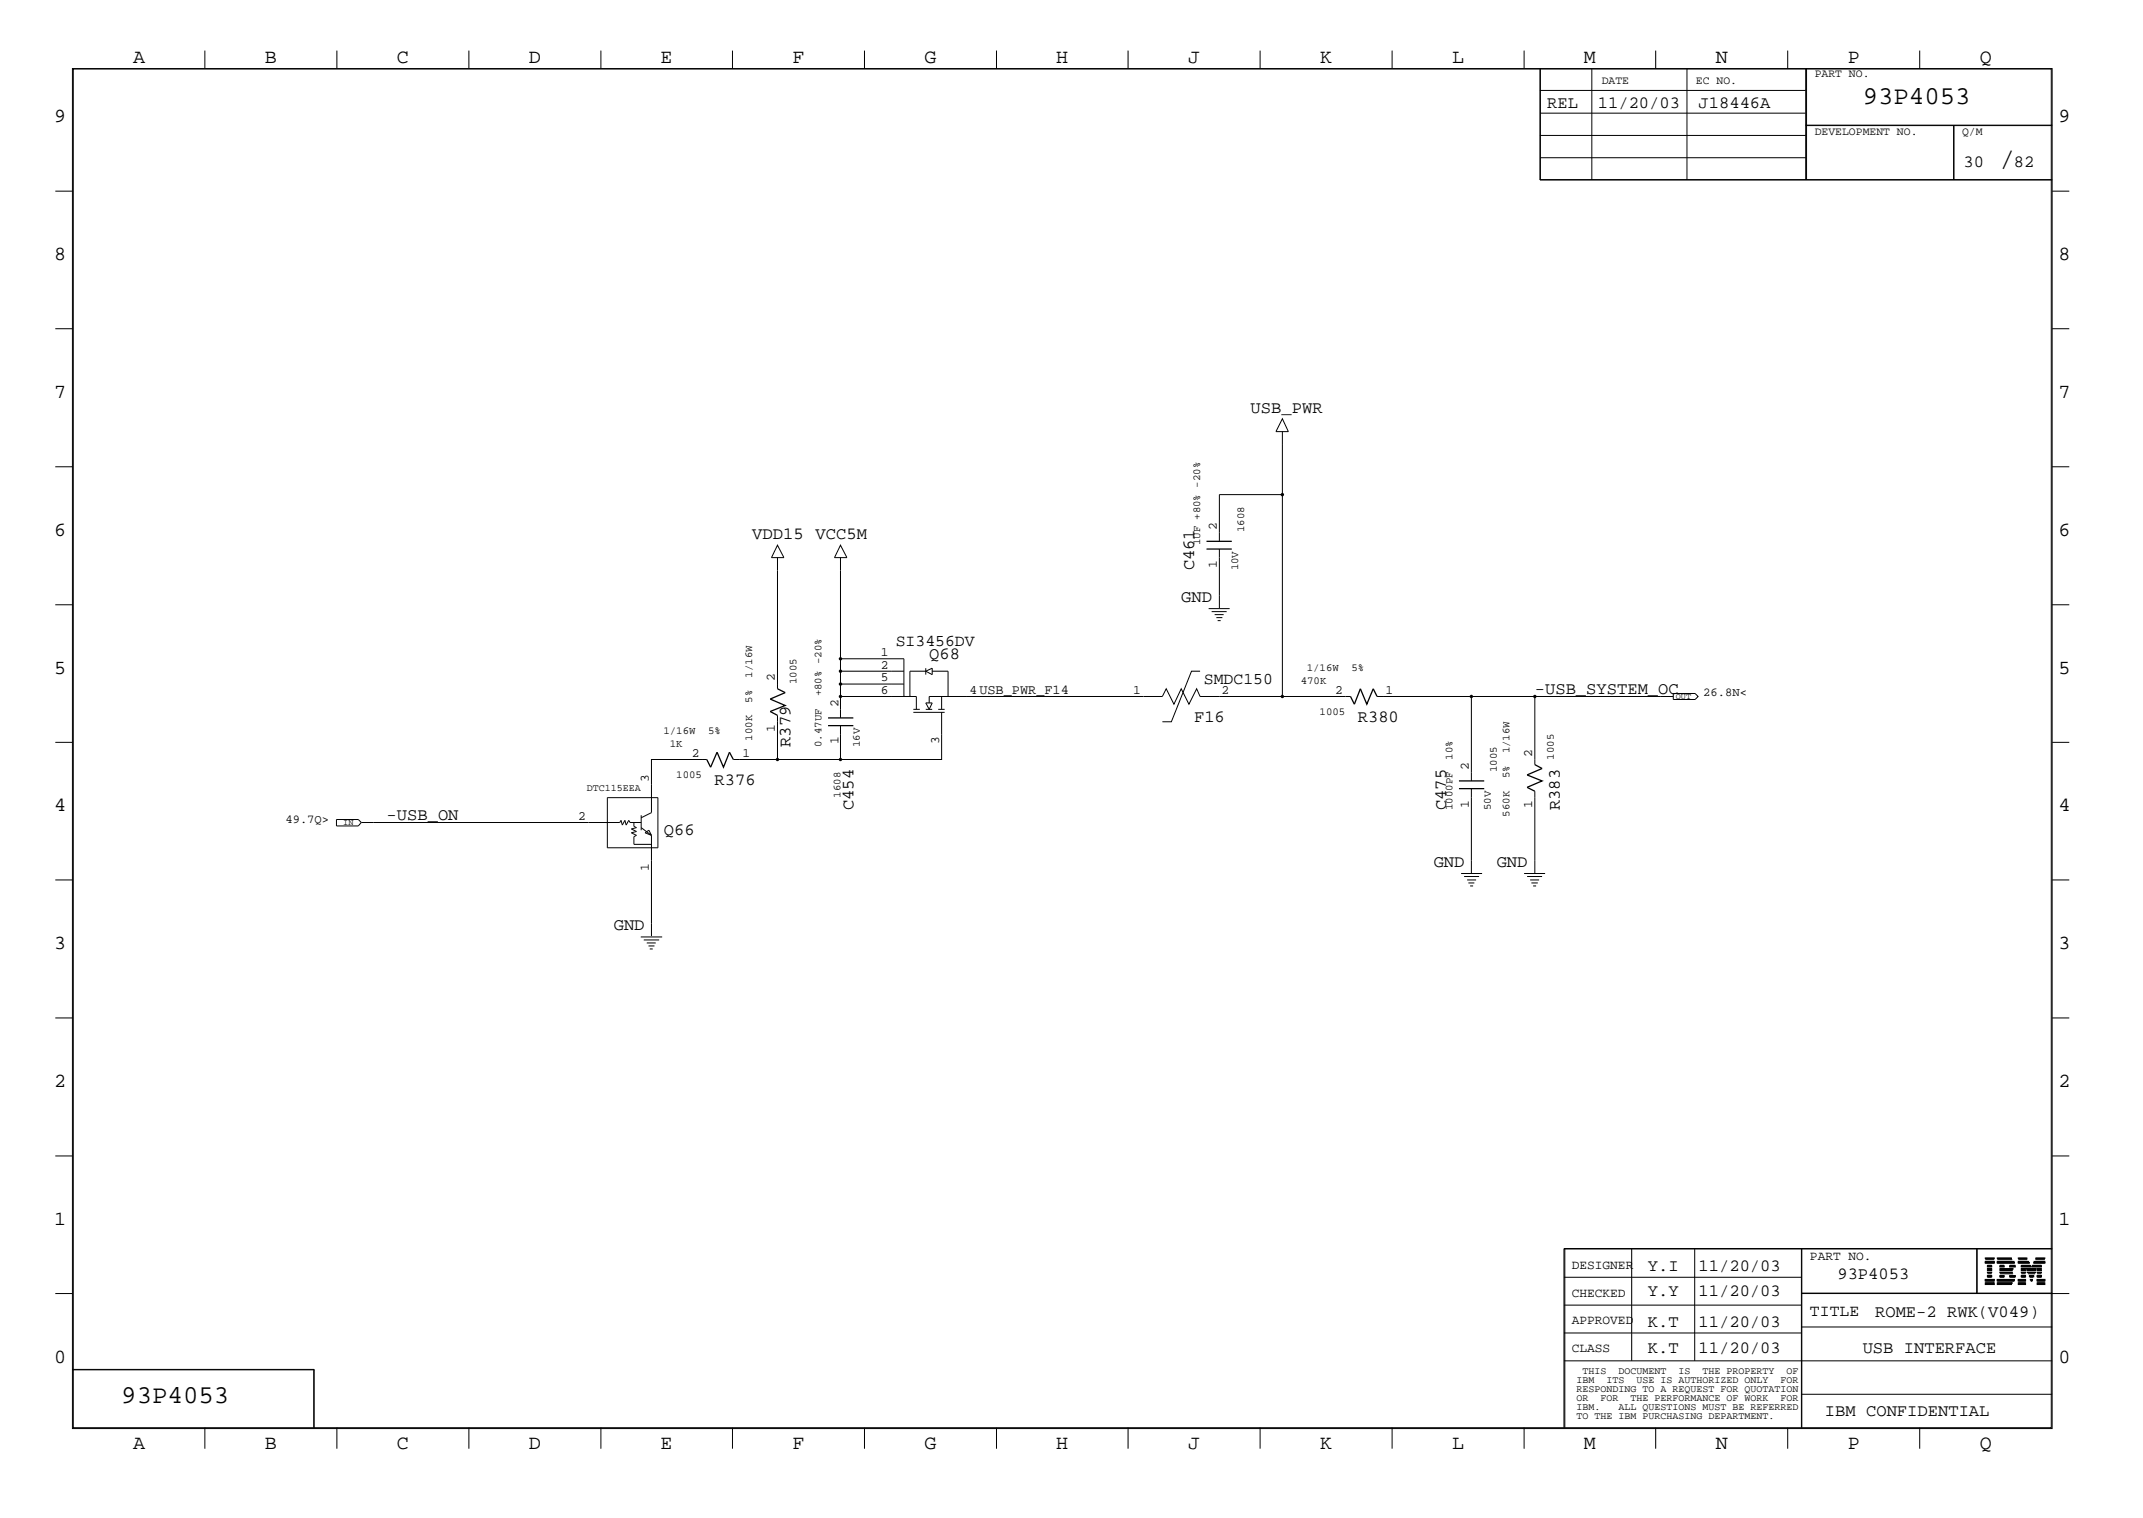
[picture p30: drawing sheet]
<svg xmlns="http://www.w3.org/2000/svg" width="423mm" height="300mm" viewBox="0 0 423 300" stroke-linecap="round" stroke-linejoin="round" font-family="sans-serif">
<defs><g id="words">
<text font-size="5.2" x="395" y="32.9">/</text>
<g font-size="5.1">
<text x="368" y="20.5">93P4053</text>
<text x="24" y="277.2">93P4053</text>
</g>
<g font-size="4">
<text x="26.3" y="12.5">A</text>
<text x="52.3" y="12.5">B</text>
<text x="78.4" y="12.5">C</text>
<text x="104.5" y="12.5">D</text>
<text x="130.5" y="12.5">E</text>
<text x="156.5" y="12.5">F</text>
<text x="182.6" y="12.5">G</text>
<text x="208.6" y="12.5">H</text>
<text x="234.7" y="12.5">J</text>
<text x="260.8" y="12.5">K</text>
<text x="286.9" y="12.5">L</text>
<text x="312.8" y="12.5">M</text>
<text x="338.9" y="12.5">N</text>
<text x="365" y="12.5">P</text>
<text x="391.1" y="12.5">Q</text>
<text x="10.7" y="24.1">9</text>
<text x="406.7" y="24.1">9</text>
<text x="10.7" y="51.4">8</text>
<text x="406.7" y="51.4">8</text>
<text x="10.7" y="78.6">7</text>
<text x="406.7" y="78.6">7</text>
<text x="10.7" y="105.8">6</text>
<text x="406.7" y="105.8">6</text>
<text x="10.7" y="133.1">5</text>
<text x="406.7" y="133.1">5</text>
<text x="10.7" y="160.2">4</text>
<text x="406.7" y="160.2">4</text>
<text x="10.7" y="187.5">3</text>
<text x="406.7" y="187.5">3</text>
<text x="10.7" y="214.6">2</text>
<text x="406.7" y="214.6">2</text>
<text x="10.7" y="241.9">1</text>
<text x="406.7" y="241.9">1</text>
<text x="10.7" y="269.2">0</text>
<text x="406.7" y="269.2">0</text>
<text x="26.3" y="286.2">A</text>
<text x="52.3" y="286.2">B</text>
<text x="78.4" y="286.2">C</text>
<text x="104.5" y="286.2">D</text>
<text x="130.5" y="286.2">E</text>
<text x="156.5" y="286.2">F</text>
<text x="182.6" y="286.2">G</text>
<text x="208.6" y="286.2">H</text>
<text x="234.7" y="286.2">J</text>
<text x="260.8" y="286.2">K</text>
<text x="286.9" y="286.2">L</text>
<text x="312.8" y="286.2">M</text>
<text x="338.9" y="286.2">N</text>
<text x="365" y="286.2">P</text>
<text x="391.1" y="286.2">Q</text>
</g>
<g font-size="3.4">
<text x="305.6" y="21.4">REL</text>
<text x="315.6" y="21.4">11/20/03</text>
<text x="335.5" y="21.4">J18446A</text>
<text x="387.9" y="32.9">30</text>
<text x="397.8" y="32.9">82</text>
<text x="247.1" y="81.5">USB_PWR</text>
<text x="148.6" y="106.4">VDD15 VCC5M</text>
<text x="235.9" y="112.7" transform="rotate(-90 235.9 112.7)">C461</text>
<text x="233.3" y="118.9">GND</text>
<text x="183.6" y="130.1">Q68</text>
<text x="303.2" y="137.1">-USB_SYSTEM_OC</text>
<text x="235.9" y="142.6">F16</text>
<text x="268.2" y="142.6">R380</text>
<text x="156.1" y="147.6" transform="rotate(-90 156.1 147.6)">R379</text>
<text x="141.1" y="155">R376</text>
<text x="168.6" y="160" transform="rotate(-90 168.6 160)">C454</text>
<text x="285.7" y="160" transform="rotate(-90 285.7 160)">C475</text>
<text x="308.1" y="160" transform="rotate(-90 308.1 160)">R383</text>
<text x="76.4" y="162.1">-USB_ON</text>
<text x="131.1" y="165">Q66</text>
<text x="283.2" y="171.3">GND</text>
<text x="295.7" y="171.3">GND</text>
<text x="121.2" y="183.7">GND</text>
<text x="325.5" y="251">Y.I</text>
<text x="335.5" y="251">11/20/03</text>
<text x="325.5" y="255.9">Y.Y</text>
<text x="335.5" y="255.9">11/20/03</text>
<text x="363" y="252.7">93P4053</text>
<text x="325.5" y="262.2">K.T</text>
<text x="335.5" y="262.2">11/20/03</text>
<text x="370.4" y="260.2">ROME-2 RWK(V049)</text>
<text x="325.5" y="267.2">K.T</text>
<text x="335.5" y="267.2">11/20/03</text>
<text x="368" y="267.2">USB INTERFACE</text>
<text x="360.5" y="279.7">IBM CONFIDENTIAL</text>
</g>
<g font-size="3.2">
<text x="177" y="127.6">SI3456DV</text>
<text x="237.8" y="135.1">SMDC150</text>
<text x="357.5" y="260">TITLE</text>
</g>
<g font-size="2.5">
<text x="240.4" y="104.7" transform="rotate(-90 240.4 104.7)">2</text>
<text x="240.4" y="112.2" transform="rotate(-90 240.4 112.2)">1</text>
<text x="174" y="129.6">1</text>
<text x="153.1" y="134.6" transform="rotate(-90 153.1 134.6)">2</text>
<text x="174" y="134.6">5</text>
<text x="174" y="137.1">6</text>
<text x="174" y="132.1">2</text>
<text x="191.5" y="137.1">4USB_PWR_F14</text>
<text x="223.9" y="137.1">1</text>
<text x="241.3" y="137.1">2</text>
<text x="263.7" y="137.1">2</text>
<text x="273.7" y="137.1">1</text>
<text x="165.6" y="139.6" transform="rotate(-90 165.6 139.6)">2</text>
<text x="136.7" y="149.5">2</text>
<text x="146.6" y="149.5">1</text>
<text x="153.1" y="144.6" transform="rotate(-90 153.1 144.6)">1</text>
<text x="165.6" y="147.1" transform="rotate(-90 165.6 147.1)">1</text>
<text x="185.5" y="147.1" transform="rotate(-90 185.5 147.1)">3</text>
<text x="302.7" y="149.5" transform="rotate(-90 302.7 149.5)">2</text>
<text x="128.2" y="154.5" transform="rotate(-90 128.2 154.5)">3</text>
<text x="290.2" y="152.1" transform="rotate(-90 290.2 152.1)">2</text>
<text x="290.2" y="159.5" transform="rotate(-90 290.2 159.5)">1</text>
<text x="302.7" y="159.5" transform="rotate(-90 302.7 159.5)">1</text>
<text x="114.2" y="162.1">2</text>
<text x="128.2" y="172" transform="rotate(-90 128.2 172)">1</text>
<text x="310.5" y="250.6">DESIGNER</text>
<text x="357.5" y="248.8">PART NO.</text>
<text x="310.5" y="256.1">CHECKED</text>
<text x="310.5" y="261.5">APPROVED</text>
<text x="310.5" y="267">CLASS</text>
</g>
<g font-size="2.4">
<text x="336.5" y="137.6">26.8N&lt;</text>
<text x="56.4" y="162.5">49.7Q&gt;</text>
</g>
<g font-size="2.3">
<text x="316.4" y="16.7">DATE</text>
<text x="335" y="16.7">EC NO.</text>
<text x="358.5" y="15.2">PART NO.</text>
<text x="358.5" y="26.6">DEVELOPMENT NO.</text>
<text x="387.6" y="26.6">Q/M</text>
</g>
<g font-size="2.1">
<text x="237.1" y="107.7" transform="rotate(-90 237.1 107.7)">1UF +80% -20%</text>
<text x="245.8" y="105.2" transform="rotate(-90 245.8 105.2)">1608</text>
<text x="244.6" y="112.7" transform="rotate(-90 244.6 112.7)">10V</text>
<text x="148.6" y="133.9" transform="rotate(-90 148.6 133.9)">1/16W</text>
<text x="157.3" y="135.1" transform="rotate(-90 157.3 135.1)">1005</text>
<text x="162.3" y="137.6" transform="rotate(-90 162.3 137.6)">+80% -20%</text>
<text x="257" y="135.1">470K</text>
<text x="258.1" y="132.6">1/16W</text>
<text x="267" y="132.6">5%</text>
<text x="148.6" y="138.9" transform="rotate(-90 148.6 138.9)">5%</text>
<text x="260.7" y="141.3">1005</text>
<text x="131.1" y="145">1/16W</text>
<text x="132.3" y="147.6">1K</text>
<text x="139.9" y="145">5%</text>
<text x="148.6" y="146.3" transform="rotate(-90 148.6 146.3)">100K</text>
<text x="162.3" y="147.6" transform="rotate(-90 162.3 147.6)">0.47UF</text>
<text x="169.8" y="147.6" transform="rotate(-90 169.8 147.6)">16V</text>
<text x="298.2" y="148.8" transform="rotate(-90 298.2 148.8)">1/16W</text>
<text x="133.6" y="153.8">1005</text>
<text x="286.9" y="150" transform="rotate(-90 286.9 150)">10%</text>
<text x="295.7" y="152.6" transform="rotate(-90 295.7 152.6)">1005</text>
<text x="298.2" y="153.8" transform="rotate(-90 298.2 153.8)">5%</text>
<text x="306.9" y="150" transform="rotate(-90 306.9 150)">1005</text>
<text x="166" y="157.6" transform="rotate(-90 166 157.6)">1608</text>
<text x="286.9" y="160" transform="rotate(-90 286.9 160)">1000PF</text>
<text x="294.5" y="160" transform="rotate(-90 294.5 160)">50V</text>
<text x="298.2" y="161.3" transform="rotate(-90 298.2 161.3)">560K</text>
</g>
<g font-size="2">
<text x="115.9" y="156.3">DTC115EEA</text>
<text x="311.4" y="273.2">IBM</text>
<text x="311.4" y="275">RESPONDING TO A REQUEST FOR QUOTATION</text>
<text x="312.6" y="271.4">THIS</text>
<text x="317.3" y="273.2">ITS</text>
<text x="319.7" y="271.4">DOCUMENT</text>
<text x="323.3" y="273.2">USE IS AUTHORIZED ONLY</text>
<text x="331.6" y="271.4">IS</text>
<text x="336.3" y="271.4">THE PROPERTY</text>
<text x="351.7" y="273.2">FOR</text>
<text x="352.9" y="271.4">OF</text>
<text x="311.4" y="276.7">OR</text>
<text x="311.4" y="278.6">IBM.</text>
<text x="311.4" y="280.2">TO THE IBM PURCHASING DEPARTMENT.</text>
<text x="316.1" y="276.7">FOR</text>
<text x="319.7" y="278.6">ALL QUESTIONS MUST BE REFERRED</text>
<text x="322.1" y="276.7">THE PERFORMANCE OF WORK</text>
<text x="351.7" y="276.7">FOR</text>
</g>
<g font-size="1.7">
<text x="331" y="138">OUT</text>
<text x="67.8" y="162.9">IN</text>
</g>
</g></defs>
<g fill="none" stroke="#000" stroke-width=".2">
<path d="M14.3 13.5h391.1v268.7h-391.1zM14.5 13.6h390.7v268.4h-390.7zM40.5 10v3.5M66.5 10v3.5M92.6 10v3.5M118.7 10v3.5M144.7 10v3.5M170.8 10v3.5M196.9 10v3.5M222.8 10v3.5M248.9 10v3.5M275 10v3.5"/>
<path d="M301.1 10v3.5M304.2 13.5v22.1h101.2M304.2 17.9h52.5M304.3 13.5v22.1M314.5 13.5v22.1M327.1 10v3.5M333.2 13.5v22.1M353.1 10v3.5M356.7 13.5v22.1M356.9 13.5v22.1M379.2 10v3.5M10.9 37.8h3.4"/>
<path d="M304.2 35.5h101.2M304.2 26.8h52.5M304.2 22.4h52.5M304.3 31.2h52.4M356.7 24.8h48.7M356.7 24.7h48.7M385.9 24.8v10.8M386 24.8v10.8M405.4 37.8h3.4M10.9 64.9h3.4M405.4 64.9h3.4M10.9 92.2h3.4"/>
<path d="M253.3 82.7l1.2 2.6h-2.4zM253.3 97.7h-12.4v9.2M253.3 85.3v52.3M405.4 92.2h3.4M10.9 119.5h3.4M153.6 107.7l1.3 2.5h-2.5zM153.6 110.2v25.9M166 107.7l1.3 2.5h-2.5zM166 110.2v19.9M240.9 108.5v11.6M405.4 119.5h3.4M166 132.6v-2.5h12.6v7.5"/>
<path d="M166 137.6v4.2M166 137.6h15v2.5M178.6 135.1h-12.6v2.5M178.6 132.6h-12.6v2.5M182.9 132.6l1.3-.6v1.3l-1.3-.7h-3.2v5M182.9 132v1.3M182.9 138.9h1.3l-.6 1.2zM184.2 132.6h3.1v5M186 137.6v2.5M237.1 132.6h-1.7l-4 10h-1.8M238.8 120.2h4.1M239.4 120.8h2.9"/>
<path d="M239.9 121.4h1.8M240.3 122h1.2M240.5 122.6h.6M266.8 137.6h-29.7l-.7-1.5-1.5 3-1.6-3-1.4 3-1.5-3-.8 1.5h-46v1.3M272 137.6h58.5M290.7 137.6v16.7M303.2 137.6v13.4M330.5 137h4.4l.5 .6-.5 .6h-4.4zM10.9 146.6h3.4M120 157.6h10v9.9h-10zM139.6 150h-10.9v10.5l-2 1M144.9 150h8.7"/>
<path d="M153.6 141.3v8.7M166 143.3v6.7M180.4 140.1h1.3M180.4 140.7h6.2M182.9 140.1h1.3M185.3 140.1h1.3M186 140.7v9.3h-32.4M290.7 155.8v16.7M303.2 156.3v16.2M405.4 146.6h3.4M10.9 173.8h3.4M66.5 161.9h4.3l.6 .6-.6 .7h-4.3z"/>
<path d="M71.4 162.5h51l.3-.4 .2 .9 .5-.9 .3 .9 .5-.9 .3 .4h2.2M125.2 162.5v.7l.5 .3-1 .2 1 .6-1 .2 1 .5-.5 .3v1.5h3.5M126.7 161v3M126.7 163.5l2 1.5M127.4 164.5l.8-.5 .5 1zM128.7 165v19.9M288.6 172.6h4.2M289.2 173.1h3M289.8 173.8h1.8M290.1 174.4h1.2M290.4 175h.6M301.1 172.6h4.1"/>
<path d="M301.7 173.1h2.9M302.3 173.8h1.7M302.5 174.4h1.3M302.9 175h.5M405.4 173.8h3.4M126.6 185.1h4.2M127.2 185.7h3M127.8 186.3h1.7M128.1 186.9h1.2M128.4 187.5h.5M10.9 201.1h3.4M405.4 201.1h3.4"/>
<path d="M10.9 228.3h3.4M405.4 228.3h3.4M10.9 255.5h3.4M308.9 246.7h96.5M308.9 257.8h47M308.9 252.3h47M309.1 246.6v35.4M322.3 246.6v22.2M334.8 246.6v22.2M355.9 246.6v35.4M355.9 255.4h49.5M355.9 255.5h52.9"/>
<path d="M390.5 246.6v8.9M390.6 246.6v8.9M392.2 253.7h1.8zM392.2 253.6h1.8zM392.2 253.4l1.8 .1zM392.2 253l1.8 .1zM392.2 252.8l1.8 .1zM392.2 252.7l1.8 .1zM392.2 249.4l1.8 .1zM392.2 249.3l1.8 .1zM392.2 249.2l1.8 .1zM392.2 248.8h1.8z"/>
<path d="M392.2 248.7h1.8zM392.2 248.5l1.8 .1zM392.6 252.3h.8zM392.6 252.1l.8 .1zM392.6 252l.8 .1zM392.6 251.6h.8zM392.6 251.5h.8zM392.6 251.3l.8 .1zM392.6 250.9l.8 .1zM392.6 250.8h.8zM392.6 250.6l.8 .1zM392.6 250.2l.8 .1z"/>
<path d="M392.6 250l.8 .1zM392.6 249.9h.8zM394.5 253.7h2.8zM394.5 253.6h2.9zM394.5 253.4l3 .1zM394.5 248.8h3zM394.5 248.7h2.9zM394.5 248.5l2.8 .1zM394.5 253l3.3 .1zM394.5 252.8l3.4 .1zM394.5 252.7l3.4 .1zM394.5 249.4l3.4 .1z"/>
<path d="M394.5 249.3l3.4 .1zM394.5 249.2l3.3 .1zM395.1 251.6h2.6zM395.1 251.5h2.5zM395.1 251.3l2.4 .1zM395.1 250.9l2.4 .1zM395.1 250.8h2.5zM395.1 250.6l2.6 .1zM395.1 252.3h.8zM395.1 252.1l.8 .1zM395.1 252l.8 .1zM395.1 250.2l.8 .1z"/>
<path d="M395.1 250l.8 .1zM395.1 249.9h.8zM397 252.3h1.1zM397 252.1l1.1 .1zM397 252l1.1 .1zM397 250.2l1.1 .1zM397 250l1.1 .1zM397 249.9h1.1zM398.7 253.7h1.4zM398.7 253.6h1.4zM398.7 253.4l1.4 .1zM398.7 253l1.4 .1z"/>
<path d="M398.7 252.8l1.4 .1zM398.7 252.7l1.4 .1zM398.7 249.4l2.2 .1zM398.7 249.3l2.1 .1zM398.7 249.2l2 .1zM398.7 248.8h1.8zM398.7 248.7h1.8zM398.7 248.5l1.7 .1zM399.3 252.3h.8zM399.3 252.1l.8 .1zM399.3 252l.8 .1zM399.3 251.6h.8z"/>
<path d="M399.3 251.5h.8zM399.3 251.3l.8 .1zM399.3 250.9l.8 .1zM399.3 250.8h.8zM399.3 250.6l.8 .1zM399.3 250.2l1.9 .1zM399.3 250l1.9 .1zM399.3 249.9h1.8zM400.3 250.6l2 .1zM400.4 250.9l1.8 .1zM400.4 250.8h1.8zM400.5 251.3l1.6 .1z"/>
<path d="M400.6 251.5h1.5zM400.6 251.6h1.4zM400.9 252.1l.8 .1zM400.9 252l.8 .1zM401 252.3h.7zM401.1 252.7l.4 .1zM401.2 252.8l.3 .1zM401.2 253l.2 .1zM401.4 250.2l1.9 .1zM401.5 250l1.8 .1zM401.5 249.9h1.8zM401.7 249.4l2.2 .1z"/>
<path d="M401.8 249.3l2.1 .1zM401.8 249.2l2.1 .1zM402.1 248.8h1.8zM402.1 248.7h1.8zM402.2 248.5l1.7 .1zM402.4 253.7h1.5zM402.4 253.6h1.5zM402.4 253.4l1.5 .1zM402.4 253l1.5 .1zM402.4 252.8l1.5 .1zM402.4 252.7l1.5 .1zM402.4 252.3h.9z"/>
<path d="M402.4 252.1l.9 .1zM402.4 252l.9 .1zM402.4 251.6h.9zM402.4 251.5h.9zM402.4 251.3l.9 .1zM402.4 250.9l.9 .1zM402.4 250.8h.9zM402.4 250.6l.9 .1zM405.4 246.6h-96.5v35.4M14.3 270.5h47.8v11.5M14.3 270.6h47.8M62 270.5v11.5"/>
<path d="M308.9 268.8h96.5M308.9 263.3h47M355.9 275.4h49.5M355.9 262.1h49.5M40.5 282v4.2M66.5 282v4.2M92.6 282v4.2M118.7 282v4.2M144.7 282v4.2M170.8 282v4.2M196.9 282v4.2M222.8 282v4.2"/>
<path d="M248.9 282v4.2M275 282v4.2M301.1 282v4.2M327.1 282v4.2M353.1 282v4.2M379.2 282v4.2"/>
</g>
<path d="M238.3 108.5h5M238.3 106.9h5M153.6 136.1l1.5 .7-3 1.3 3 1.3-3 1.1 1.5 .8M266.8 137.6l.7 1.5 1.2-3 1.3 3 1.3-3 .7 1.5M139.6 150l.8 1.6 1.2-3 1.3 3 1.2-3 .8 1.4M163.6 143.3h5M163.6 141.8h5M288.2 155.8h5M288.2 154.3h5M303.2 151l1.4 .8-2.9 1.3 2.9 1.2-2.9 1.2 1.5 .8" fill="none" stroke="#000" stroke-width=".25"/>
<g fill="#000">
<circle cx="253.3" cy="97.7" r=".34"/>
<circle cx="166" cy="135.1" r=".34"/>
<circle cx="166" cy="130.1" r=".34"/>
<circle cx="166" cy="132.6" r=".34"/>
<circle cx="166" cy="137.6" r=".34"/>
<circle cx="253.3" cy="137.6" r=".34"/>
<circle cx="290.7" cy="137.6" r=".34"/>
<circle cx="303.2" cy="137.6" r=".34"/>
<circle cx="153.6" cy="150" r=".34"/>
<circle cx="166" cy="150" r=".34"/>
</g>
<use href="#words"/>
</svg>
